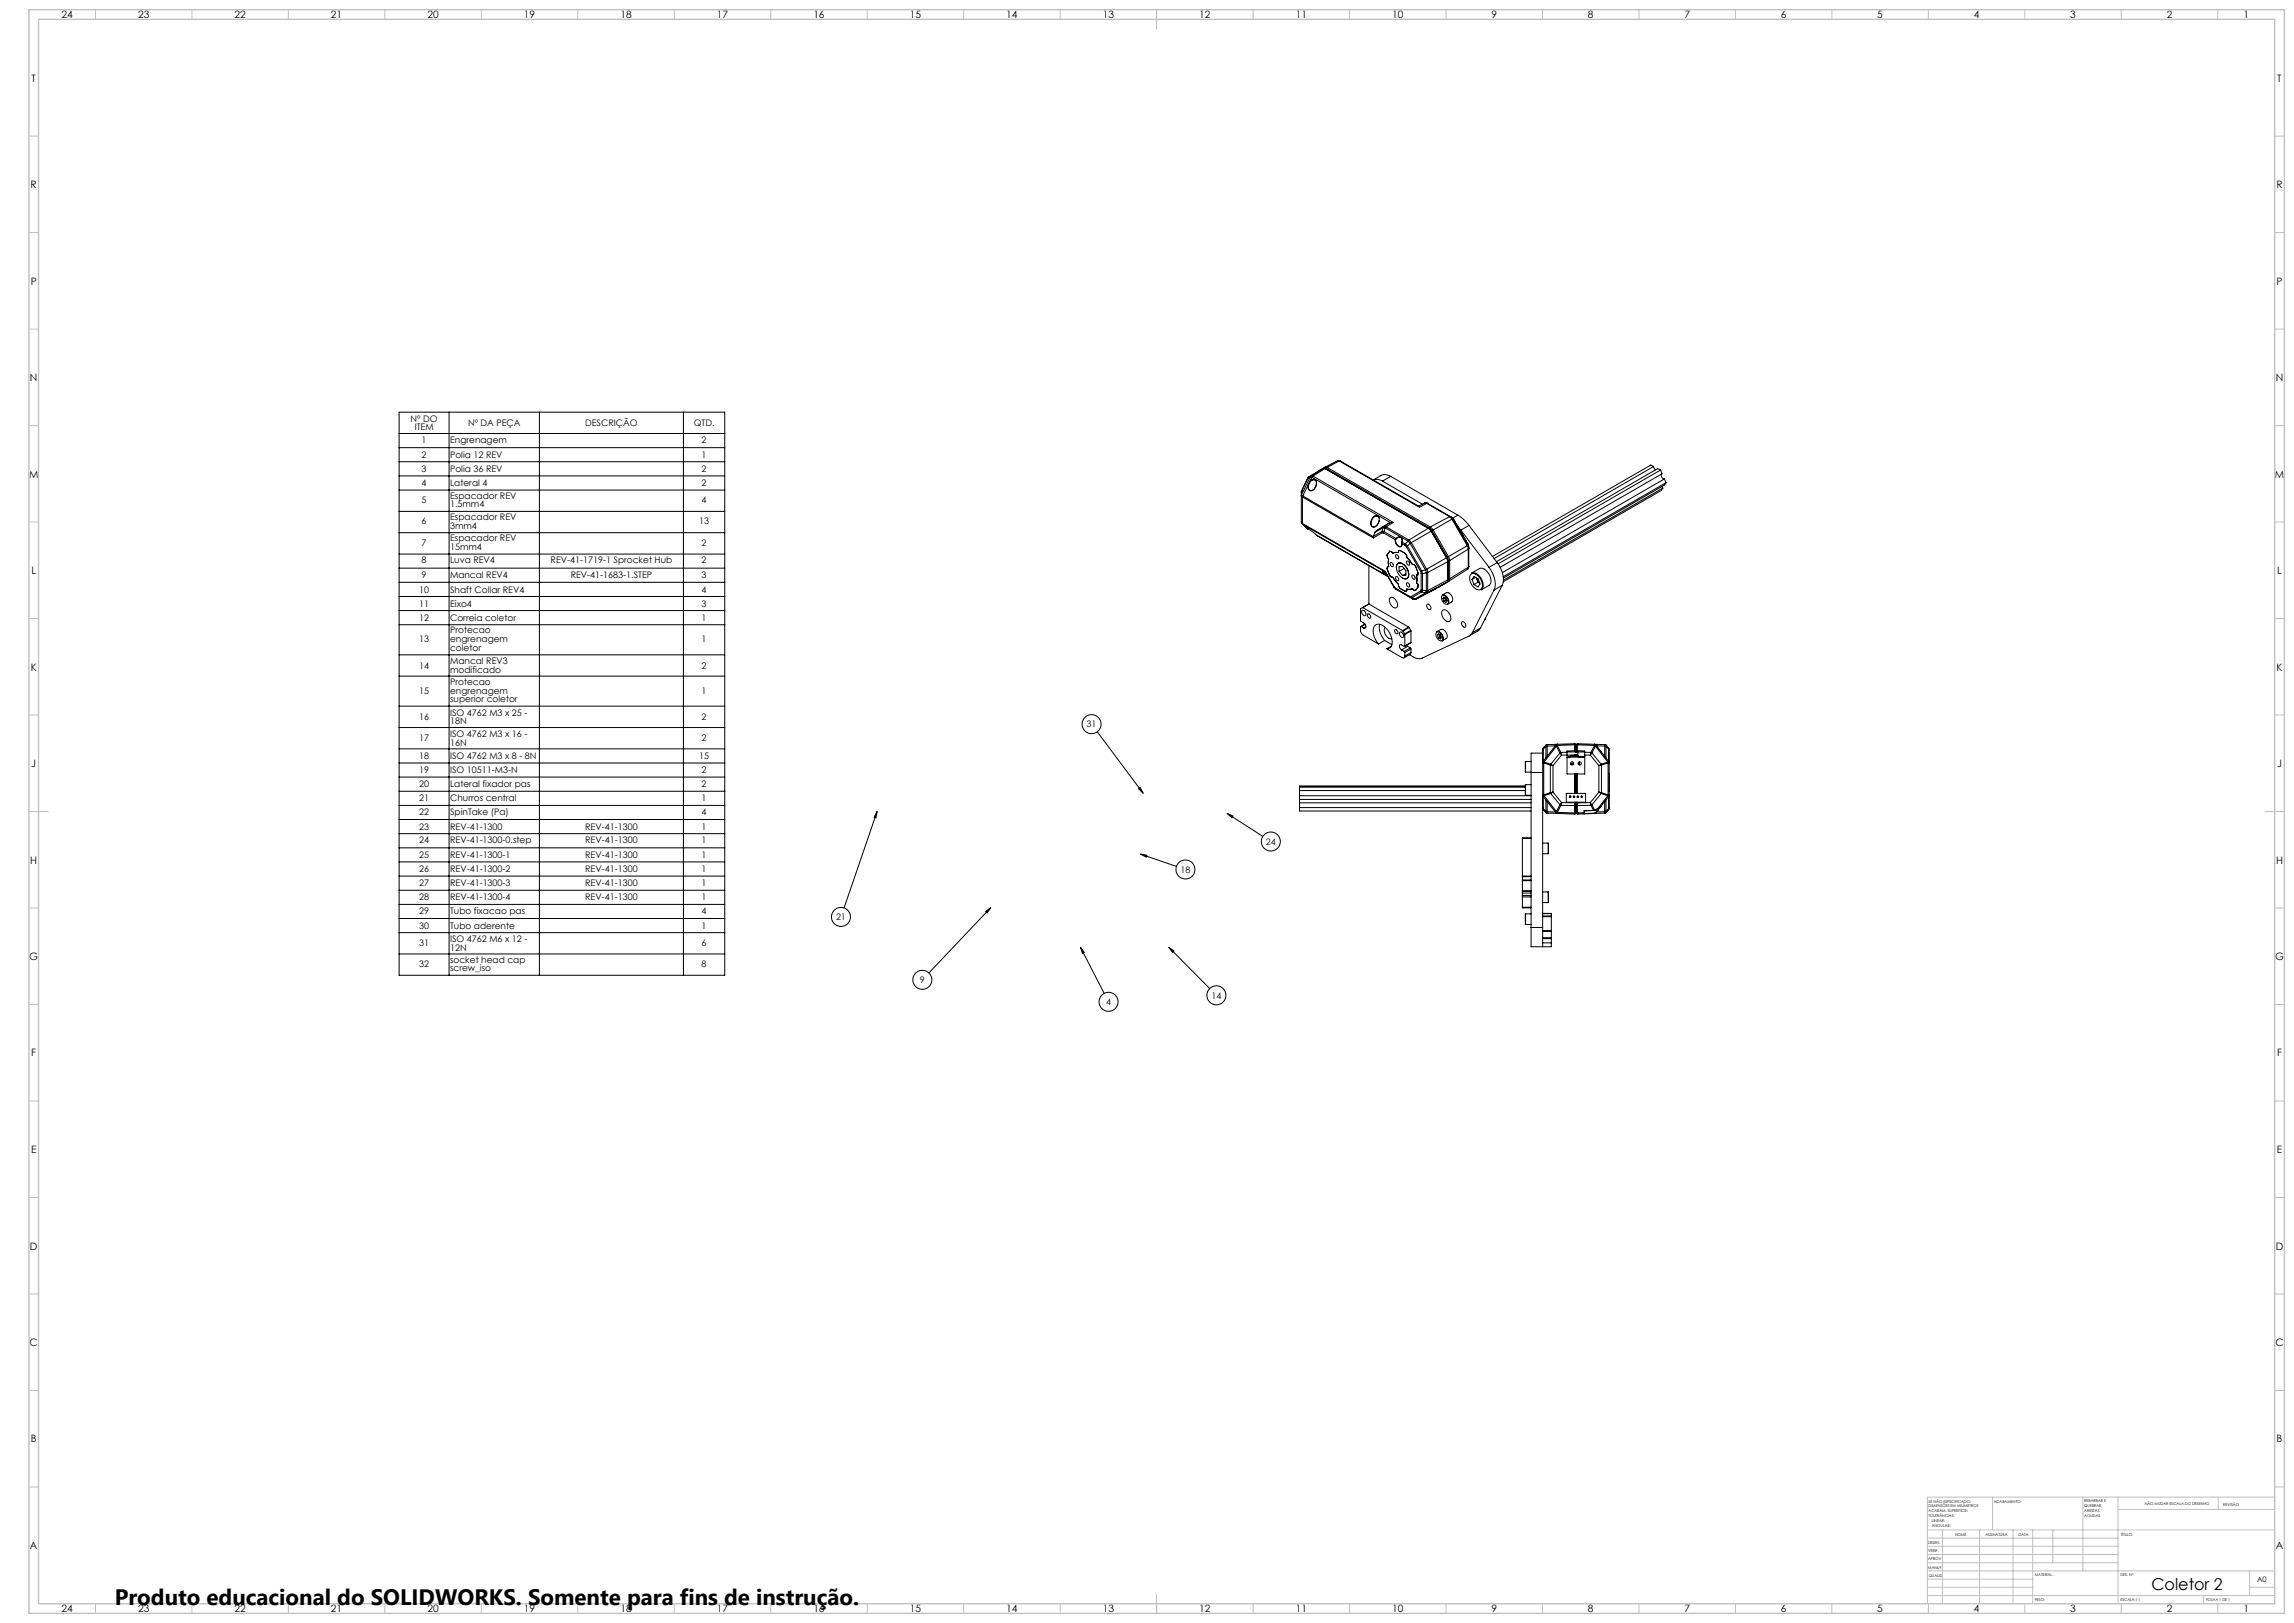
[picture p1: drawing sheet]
<svg xmlns="http://www.w3.org/2000/svg" width="1189mm" height="841mm" viewBox="0 0 1189 841" stroke-linecap="round" stroke-linejoin="round" font-family="sans-serif">
<defs><g id="words">
<text font-size="11.6" x="59" y="832">Produto educacional do SOLIDWORKS. Somente para fins de instrução.</text>
<text font-size="8.5" x="1115" y="824">Coletor 2</text>
<g font-size="5.3">
<text x="32" y="9">24</text>
<text x="72" y="9">23</text>
<text x="122" y="9">22</text>
<text x="172" y="9">21</text>
<text x="222" y="9">20</text>
<text x="272" y="9">19</text>
<text x="322" y="9">18</text>
<text x="372" y="9">17</text>
<text x="422" y="9">16</text>
<text x="472" y="9">15</text>
<text x="522" y="9">14</text>
<text x="572" y="9">13</text>
<text x="622" y="9">12</text>
<text x="672" y="9">11</text>
<text x="722" y="9">10</text>
<text x="773" y="9">9</text>
<text x="823" y="9">8</text>
<text x="873" y="9">7</text>
<text x="923" y="9">6</text>
<text x="973" y="9">5</text>
<text x="1023" y="9">4</text>
<text x="1073" y="9">3</text>
<text x="1123" y="9">2</text>
<text x="1163" y="9">1</text>
<text x="16" y="42">T</text>
<text x="1180" y="42">T</text>
<text x="16" y="97">R</text>
<text x="1180" y="97">R</text>
<text x="16" y="148">P</text>
<text x="1180" y="148">P</text>
<text x="16" y="198">N</text>
<text x="1180" y="198">N</text>
<text x="15" y="248">M</text>
<text x="1179" y="248">M</text>
<text x="16" y="297">L</text>
<text x="1180" y="297">L</text>
<text x="16" y="348">K</text>
<text x="1180" y="348">K</text>
<text x="16" y="398">J</text>
<text x="1180" y="398">J</text>
<text x="16" y="448">H</text>
<text x="1180" y="448">H</text>
<text x="15" y="498">G</text>
<text x="1179" y="498">G</text>
<text x="16" y="547">F</text>
<text x="1180" y="547">F</text>
<text x="16" y="598">E</text>
<text x="1180" y="598">E</text>
<text x="16" y="648">D</text>
<text x="1180" y="648">D</text>
<text x="15" y="698">C</text>
<text x="1179" y="698">C</text>
<text x="16" y="747">B</text>
<text x="1180" y="747">B</text>
<text x="16" y="803">A</text>
<text x="1180" y="803">A</text>
<text x="32" y="835">24</text>
<text x="72" y="835">23</text>
<text x="122" y="835">22</text>
<text x="172" y="835">21</text>
<text x="222" y="835">20</text>
<text x="272" y="835">19</text>
<text x="322" y="835">18</text>
<text x="372" y="835">17</text>
<text x="422" y="835">16</text>
<text x="472" y="835">15</text>
<text x="522" y="835">14</text>
<text x="572" y="835">13</text>
<text x="622" y="835">12</text>
<text x="672" y="835">11</text>
<text x="722" y="835">10</text>
<text x="773" y="835">9</text>
<text x="823" y="835">8</text>
<text x="873" y="835">7</text>
<text x="923" y="835">6</text>
<text x="973" y="835">5</text>
<text x="1023" y="835">4</text>
<text x="1073" y="835">3</text>
<text x="1123" y="835">2</text>
<text x="1163" y="835">1</text>
</g>
<g font-size="4.7">
<text x="213" y="218">Nº DO</text>
<text x="243" y="221">Nº DA PEÇA</text>
<text x="303" y="221">DESCRIÇÃO</text>
<text x="360" y="221">QTD.</text>
<text x="215" y="223">ITEM</text>
<text x="219" y="230">1</text>
<text x="233" y="230">Engrenagem</text>
<text x="364" y="230">2</text>
<text x="219" y="237">2</text>
<text x="233" y="237">Polia 12 REV</text>
<text x="364" y="237">1</text>
<text x="219" y="245">3</text>
<text x="233" y="245">Polia 36 REV</text>
<text x="364" y="245">2</text>
<text x="219" y="252">4</text>
<text x="233" y="252">Lateral 4</text>
<text x="364" y="252">2</text>
<text x="219" y="261">5</text>
<text x="233" y="258">Espacador REV</text>
<text x="233" y="263">1.5mm4</text>
<text x="364" y="261">4</text>
<text x="233" y="269">Espacador REV</text>
<text x="219" y="272">6</text>
<text x="233" y="274">3mm4</text>
<text x="362" y="272">13</text>
<text x="233" y="281">Espacador REV</text>
<text x="219" y="283">7</text>
<text x="233" y="285">15mm4</text>
<text x="364" y="283">2</text>
<text x="219" y="292">8</text>
<text x="233" y="292">Luva REV4</text>
<text x="285" y="292">REV-41-1719-1 Sprocket Hub</text>
<text x="364" y="292">2</text>
<text x="219" y="300">9</text>
<text x="233" y="300">Mancal REV4</text>
<text x="296" y="300">REV-41-1683-1.STEP</text>
<text x="364" y="300">3</text>
<text x="217" y="307">10</text>
<text x="233" y="307">Shaft Collar REV4</text>
<text x="364" y="307">4</text>
<text x="217" y="314">11</text>
<text x="233" y="314">Eixo4</text>
<text x="364" y="314">3</text>
<text x="217" y="322">12</text>
<text x="233" y="322">Correia coletor</text>
<text x="364" y="322">1</text>
<text x="233" y="328">Protecao</text>
<text x="217" y="333">13</text>
<text x="233" y="333">engrenagem</text>
<text x="364" y="333">1</text>
<text x="233" y="337">coletor</text>
<text x="217" y="346">14</text>
<text x="233" y="344">Mancal REV3</text>
<text x="364" y="346">2</text>
<text x="233" y="349">modificado</text>
<text x="217" y="359">15</text>
<text x="233" y="355">Protecao</text>
<text x="233" y="359">engrenagem</text>
<text x="364" y="359">1</text>
<text x="233" y="364">superior coletor</text>
<text x="233" y="371">ISO 4762 M3 x 25 -</text>
<text x="217" y="373">16</text>
<text x="233" y="375">18N</text>
<text x="364" y="373">2</text>
<text x="563" y="377">31</text>
<text x="233" y="382">ISO 4762 M3 x 16 -</text>
<text x="217" y="384">17</text>
<text x="233" y="386">16N</text>
<text x="364" y="384">2</text>
<text x="217" y="393">18</text>
<text x="233" y="393">ISO 4762 M3 x 8 - 8N</text>
<text x="362" y="393">15</text>
<text x="217" y="401">19</text>
<text x="233" y="401">ISO 10511-M3-N</text>
<text x="364" y="401">2</text>
<text x="217" y="408">20</text>
<text x="233" y="408">Lateral fixador pas</text>
<text x="364" y="408">2</text>
<text x="217" y="415">21</text>
<text x="233" y="415">Churros central</text>
<text x="364" y="415">1</text>
<text x="217" y="422">22</text>
<text x="233" y="422">SpinTake (Pa)</text>
<text x="364" y="422">4</text>
<text x="217" y="430">23</text>
<text x="233" y="430">REV-41-1300</text>
<text x="303" y="430">REV-41-1300</text>
<text x="364" y="430">1</text>
<text x="217" y="437">24</text>
<text x="233" y="437">REV-41-1300-0.step</text>
<text x="303" y="437">REV-41-1300</text>
<text x="364" y="437">1</text>
<text x="656" y="438">24</text>
<text x="217" y="445">25</text>
<text x="233" y="445">REV-41-1300-1</text>
<text x="303" y="445">REV-41-1300</text>
<text x="364" y="445">1</text>
<text x="217" y="452">26</text>
<text x="233" y="452">REV-41-1300-2</text>
<text x="303" y="452">REV-41-1300</text>
<text x="364" y="452">1</text>
<text x="612" y="452">18</text>
<text x="217" y="459">27</text>
<text x="233" y="459">REV-41-1300-3</text>
<text x="303" y="459">REV-41-1300</text>
<text x="364" y="459">1</text>
<text x="217" y="467">28</text>
<text x="233" y="467">REV-41-1300-4</text>
<text x="303" y="467">REV-41-1300</text>
<text x="364" y="467">1</text>
<text x="217" y="474">29</text>
<text x="233" y="474">Tubo fixacao pas</text>
<text x="364" y="474">4</text>
<text x="433" y="477">21</text>
<text x="217" y="481">30</text>
<text x="233" y="481">Tubo aderente</text>
<text x="364" y="481">1</text>
<text x="217" y="490">31</text>
<text x="233" y="488">ISO 4762 M6 x 12 -</text>
<text x="364" y="490">6</text>
<text x="233" y="493">12N</text>
<text x="217" y="501">32</text>
<text x="233" y="499">socket head cap</text>
<text x="233" y="503">screw_iso</text>
<text x="364" y="501">8</text>
<text x="477" y="509">9</text>
<text x="573" y="521">4</text>
<text x="628" y="517">14</text>
</g>
<text font-size="3.9" x="1170" y="820">A0</text>
<g font-size="2">
<text x="1000" y="779">SE NÃO ESPECIFICADO:</text>
<text x="1033" y="779">ACABAMENTO:</text>
<text x="1080" y="778">REBARBAR E</text>
<text x="1112" y="780">NÃO MUDAR ESCALA DO DESENHO</text>
<text x="1000" y="781">DIMENSÕES EM MILÍMETROS</text>
<text x="1000" y="784">ACABAM. SUPERFÍCIE:</text>
<text x="1080" y="781">QUEBRAR</text>
<text x="1080" y="783">ARESTAS</text>
<text x="1080" y="786">AGUDAS</text>
<text x="1152" y="780">REVISÃO</text>
<text x="1000" y="786">TOLERÂNCIAS:</text>
<text x="1001" y="789">LINEAR:</text>
<text x="1001" y="791">ANGULAR:</text>
<text x="1013" y="796">NOME</text>
<text x="1029" y="796">ASSINATURA</text>
<text x="1046" y="796">DATA</text>
<text x="1099" y="796">TÍTULO:</text>
<text x="999" y="800">DESEN.</text>
<text x="999" y="808">APROV.</text>
<text x="999" y="804">VERIF.</text>
<text x="999" y="813">MANUF.</text>
<text x="1000" y="817">QUALID</text>
<text x="1055" y="817">MATERIAL:</text>
<text x="1099" y="817">DES. Nº</text>
<text x="1055" y="830">PESO:</text>
<text x="1099" y="830">ESCALA:1:1</text>
<text x="1143" y="830">FOLHA 1 DE 1</text>
</g>
</g></defs>
<g fill="none" stroke="#000" stroke-width=".52">
<path d="M207 214h169v291h-169zM233 214v291M280 214v291M354 214v291M207 225h169M207 232h169M207 239h169M693 239h1M694 239l-7 3M694 239h.1M694 239h1M694 239l-6 3"/>
<path d="M694 239l42 24M695 239l41 24M207 247h169M207 254h169M675 255h.1M675 256v1M675 256v2M675 255l-1 15M675 255v1M675 258v13M675 258l37 21M675 257v1"/>
<path d="M675 257l37 21M678 248l-3 7M678 248h.1M678 247v1M678 251l-3 6M678 247h.1M679 250a2 2 0 0 1 2-2 2 2 0 0 1 1 3l-2 3a1.9 1.9 0 0 1-2 0 1.9 1.9 0 0 1 0-3M679 250l-1 1M679 247h.1M679 247l-4 9M679 247l-1 1M679 247h1"/>
<path d="M679 249a1.7 1.7 0 0 1 3 0 1.7 1.7 0 0 1 0 2 2.6 2.6 0 0 1-1 3 2.6 2.6 0 0 1-2 0l-1-2zM679 247h-1M680 247h-1M680 247h.1M680 247l-1 3M680 247l41 24M680 247h1M681 247h-1M681 247l41 24M681 249h-1M686 243l-6 4M686 243h.1"/>
<path d="M686 243h1M687 243h.1M687 243l-6 4M687 243l54 31M687 242l-9 5M687 242h.1M687 242h1M687 242v1M688 242h.1M688 242l-1 1M688 242l53 31M717 249l20 12"/>
<path d="M721 247l-4-1-5 3 2-1 3 1M721 247l-4 2M721 247l35 20M857 242l1 1M857 242l-1-1-82 47M857 242l-83 47M861 244l-85 48M861 244l-2-1-83 48M861 244v1l-83 49M861 246v1l2 1M861 252l1 1M862 253l-83 48"/>
<path d="M862 253l-1 1-82 47M863 248l-84 49M863 248v2M863 250l-84 49M863 250v1l-84 49M207 265h169M207 276h169M674 270l1 2M674 270l1 1M675 272l3 2M675 272h.1M675 271v1"/>
<path d="M675 271l43 25M675 272l43 24M678 274h.1M678 274l5 4 36 21M712 268v-1a1.6 1.6 0 0 1 2 0 1.6 1.6 0 0 1 1 2 3 3 0 0 1-4 4l-1-2zM712 278v1M712 278h.1M713 276l-1 2M713 267h1M713 267h.1M713 267v1M713 275v1"/>
<path d="M715 268a1.6 1.6 0 0 0-2-1 1.6 1.6 0 0 0-1 1 2.8 2.8 0 0 0 0 5l2-1 1-2M716 275h1M716 275v1M716 275l-4 3M716 276h1M716 276l-4 3M717 273l1 1M717 273h.1M717 273l-1 2M717 273l-4 3M717 276l6 4M717 273l-4 2"/>
<path d="M717 273h1M717 275v1M717 275l7 4M718 274h.1M718 274l-1 1M718 274l12 6M718 273v1M718 273h.1M718 273l12 7M720 271l-7 4M720 271l-3 2M721 271h-1"/>
<path d="M722 271h-1M722 271l-4 2M723 280a2.7 2.7 0 0 0 3 3l1-1M723 280h.1M723 280a2.5 2.5 0 0 0 3 3l1-1M724 279a1.8 1.8 0 0 1 2-1 1.8 1.8 0 0 1 1 3M724 279h.1M724 279l-1 1M724 279a1.7 1.7 0 0 1 2 0 1.7 1.7 0 0 1 1 2M730 280h.1M730 280l1 1M738 261h2"/>
<path d="M739 261h-1l-3 1M739 261h.1M739 261l-3 2M739 261l12 7M740 261h-1M740 261h.1M740 261l12 7M740 274l2 1M740 274l-10 6M740 274h1M741 274l1 1M741 274h.1"/>
<path d="M741 273l2 2M741 273v1M742 275l-10 6M742 275l8 14M742 275h.1M743 275h-1M743 275l8 13M751 268h.1M751 268l-10 5M751 268l2 1M752 268h-1M752 268h.1"/>
<path d="M752 268l1 1M753 269h.1M753 269l-10 6M753 269l8 14M753 269l8 13M756 273l1 2M756 267l3 2 2 3M756 267l-3 1M757 275l15 19M761 272l-4 3M761 272l15 20M207 287h169"/>
<path d="M207 294h169M710 293v20M717 296l2 2M718 296l4 8M718 296h.1M718 296l5 8M718 297l-1-1 2 2M720 286l2 1 3-1 1-1 2 2 1 2 3 4h2l1 4v1h-1v4l1 2-1 2-2-1h-3v1h-1l-2-1-1-2-3-4-2-1-1-3v-1h1v-4l-1-2zM721 292a1.1 1.1 0 0 1 1 0 1.1 1.1 0 0 1-1 2v-1zM723 299a1.1 1.1 0 0 1 2 0 1.1 1.1 0 0 1-1 2l-1-1zM723 288a1.1 1.1 0 0 1 2 0 1.1 1.1 0 0 1-1 2l-1-1zM724 294a2.2 2.2 0 0 1 1-2 2.2 2.2 0 0 1 3 1 5 5 0 0 1 1 7h-2"/>
<path d="M725 292a5 5 0 0 1 4 8 5 5 0 0 1-4-8zM725 296l2 2M725 296v-2l2-1 2 3v2h-2M725 292h.1M727 282h.1M727 281h.1M727 282l1 1M727 281v1M727 281l1 1M728 295l-3 1M728 282l1 1M728 283h1"/>
<path d="M728 282v1M729 297l-2 1M729 283l7 13M729 291a1.1 1.1 0 0 1 1 0 1.1 1.1 0 0 1 0 2l-1-1zM729 283h.1M729 283l8 13M730 299l-1 1M730 280l-2 2M731 281l-2 2M731 281v1M731 282l8 13M731 281h.1"/>
<path d="M731 281h1M732 281l-1 1M732 281l7 14M732 298a1.1 1.1 0 0 1 1 1 1.1 1.1 0 0 1 0 1l-1-1zM736 296l1 1M737 297h.1M737 297v9M737 296h-1M737 296v1M739 295h.1M739 295v2M739 295l-2 1"/>
<path d="M739 297h-2M739 297v9M739 295l1 2M740 297h-1M740 297h.1M740 297v9M750 289v2l-10 6M750 289l-11 6M750 289v2M750 289v1M750 289h.1M750 289l1 1"/>
<path d="M750 290v11M750 290h.1M751 300l-1 1h1M751 290v10M751 290h.1M751 300h.1M751 288v2M751 288l-1 1M751 300v1M761 283v1M761 283l-10 5M761 295l-10 6"/>
<path d="M761 295h-1M761 283h.1M761 282v12M761 282v1M761 282h.1M761 294v1M761 284v10M761 294l-10 6M761 284h.1M761 284l-10 6M761 294h.1M762 298a4 4 0 0 1 6 3v1a2.5 2.5 0 0 1-1 4 2.5 2.5 0 0 1-3-2l-2-3v-2z"/>
<path d="M763 297l4-2a6 6 0 0 1 5 8l-4 3a6 6 0 0 0-5-9zM765 299l-2 1M765 299l1 1M765 300h1M772 294a12 12 0 0 1 2 12M776 292a12 12 0 0 1 3 11M776 292l-4 2M207 302h169M207 309h169M207 316h169M706 316a1.6 1.6 0 0 1 2 1 1.6 1.6 0 0 1-1 2l-1-1zM706 315h-1v7l3 2v1h-1"/>
<path d="M706 315h.1M706 315l21 12M709 318a1.1 1.1 0 0 1 1 1 1.1 1.1 0 0 1 0 1l-1-1zM710 313l-4 2M710 313l20 12M720 310a3 3 0 0 1 4 1 3 3 0 0 1 0 4 4 4 0 0 1-4-5zM722 304l2 1M722 304h.1M723 304v1M723 304h-1M723 305h1M723 305l8 4"/>
<path d="M724 305l8 5M724 305v1M724 306h.1M729 302a1.1 1.1 0 0 1 1 1 1.1 1.1 0 0 1 0 1l-1-1zM731 309h.1M731 309v1M731 310h1M731 309l1 1M732 310h1M732 310h2M733 310h1M733 310h.1"/>
<path d="M734 310h.1M736 306l1 1M736 306l-5 3M737 306h-1M737 306h.1M737 307h2M737 307l-5 3M737 306v1M737 306h2M739 307l-6 3M739 307h.1M739 306v1"/>
<path d="M739 307l-5 3M740 313a1.7 1.7 0 0 1 1 1 1.7 1.7 0 0 1 0 2l-1-2zM740 306h-1M740 306l-1 1M740 306h.1M744 305l-10 5M744 305h.1M745 304h.1M747 309a2.7 2.7 0 0 1 3 1 2.7 2.7 0 0 1 0 3 3 3 0 0 1-3-4zM748 316a3 3 0 0 1 4 5 2.8 2.8 0 0 1-3 0 2.8 2.8 0 0 1-2-2zM748 308l2-1a3 3 0 0 1 2 5l-2 1a3 3 0 0 0-2-5zM748 310v1"/>
<path d="M748 310v-1l1 1 1 1M748 310h1M749 310h.1M749 310l1 1M749 310v1M749 311h-1M749 311h1M750 302l-11 5M750 302l-6 3M750 311h.1M750 311l-1 1-1-1M750 301v1"/>
<path d="M750 301l-10 5M751 301l-6 3M763 300l1 3M763 300l1-1 2 1 1 3-1 1-2-1M766 300l1 2M766 300v2M766 302l-2 1M766 302h1M774 306l-11 22M779 303l-5 3M779 303l-12 22M207 324h169"/>
<path d="M207 339h169M706 325l-1 2 1 2 8 5M706 325h1M707 323l-2 2M708 324l-2 1M708 325h-1M714 334a8 8 0 0 1-1-10 6 6 0 0 1 7 4 6 6 0 0 1 0 8h-1M715 323v5l3 4M718 332l-4 2M718 332l3 2M718 325a4 4 0 0 0 3 6M719 336l8 5h1v-1"/>
<path d="M721 335l-2 1M723 326a1.1 1.1 0 0 1 1 1 1.1 1.1 0 0 1 0 1l-1-1zM726 328a1.6 1.6 0 0 1 1 1 1.6 1.6 0 0 1 0 1l-2-1zM726 337l2 1M727 327h.1M727 327l1 1M728 338h.1M728 328v1M728 335l-2-1h-1v1l1 2M728 329v6M728 338v2M729 334l1 1"/>
<path d="M730 335l-4 2M730 335l1 1M730 325h.1M730 325l-3 2M730 325l1 2M731 336h.1M731 336l-3 2M731 327h.1M731 327l-3 1M731 333l-3 2M731 338v1l-3 2M731 327l-3 2"/>
<path d="M731 327v6M731 336v2M731 338l-3 2M744 328a2.7 2.7 0 0 1 3 1 2.7 2.7 0 0 1 0 3 3 3 0 0 1-3-4zM745 327l2-1a3 3 0 0 1 3 5l-2 1a3 3 0 0 0-3-5zM745 329l1 1M745 329l1-1 1 1v1M745 329h1v1M746 329l1 1M746 330h.1M746 330h1M747 330h.1"/>
<path d="M747 330v1l-1-1M758 322a1.6 1.6 0 0 1 1 1 1.6 1.6 0 0 1 0 2l-1-2zM763 328l-2 2-24 11h-3l-4-2M767 325l-1 2-4 2M767 325l-4 3M770 321h.1M770 320v1M207 350h169M207 366h169M207 377h169M569 379l23 32M207 388h169"/>
<path d="M207 395h169M791 395v5M791 395h3M800 395h.1M800 390v5M800 390h-6v10M800 389v1M800 395v80M800 388v1M800 388h.1M800 388v6M800 395l4 1"/>
<path d="M800 395v17M801 386v1M801 387v6M801 387l-1 1M801 386l-1 2M802 387h-1M802 386v1M802 386h-1M802 386h.1M802 387v5M804 396l1 1M804 396v15"/>
<path d="M804 396h.1M805 397v13M806 386l-4 1M806 386h1M806 386h.1M806 386l-6 9M807 386v1M807 387l1 3M807 387l-7 8M807 386h.1M807 386h-1M807 386l2 4"/>
<path d="M808 390h1M809 390v1M809 390l-5 6M809 390h.1M809 390h-1M809 391l-4 6M812 390v1M812 391v10h9v-10M812 391h-3M812 390h-3M812 390h9M814 392h.1"/>
<path d="M814 392h4M814 396h2M814 396h1M816 391h2M816 385v1M816 386h.1M816 385l1 1M816 389h-4v1M816 386v3M816 386h-9M816 386h1M816 385l-14 1"/>
<path d="M816 385h.1M816 391l-4 2 9-1M817 386h.1M817 386v4l-1-1M817 387h.1M817 386v4l1-1M818 386h.1M818 385v1M818 385l-1 1M818 389h3v1M818 386v3M818 386h8"/>
<path d="M818 386h-1M818 385l14 1M818 385h.1M818 392h3zM818 390v2M818 391h-6M818 392h3M818 396h1M819 395v1M819 392h.1M819 396h.1M821 390v1"/>
<path d="M821 391h3M821 390h4M824 391l5 6M825 390l-1 1M825 390h.1M825 390l5 6M826 386l1 1M826 386l-1 4M826 386h.1M826 386h1M827 387l-2 3M827 387l6 8"/>
<path d="M827 386v1M827 386h.1M827 386l7 9M828 386l4 1M829 397v13M830 396h.1M830 396l-1 1M830 396v15M832 387h.1M832 386v1M832 386h.1M832 387v5"/>
<path d="M832 387v6M832 387l2 1M832 386l2 2M833 395h.1M833 395l-3 1M833 395v17M834 388v1M834 388h.1M834 388v6M834 395h-1M834 389v30M207 403h169"/>
<path d="M207 410h169M207 417h169M590 409l1-1 1 3zM674 410v2M674 416v2M674 416h120M674 412h120M674 414h120M674 412v4M674 418v2h120M674 410h117M674 418h120"/>
<path d="M674 408h117M791 407h-117v3M791 407v5M791 412h3M791 407h3M791 400h3M794 400h6M794 400v81M800 419h.1M800 419v1M800 413l6 8M800 413v6"/>
<path d="M800 419l1 1M800 420l1 1M800 412h.1M800 412v1M800 412l7 9M801 415v5M802 415v6M804 411h.1M804 411l-4 1M804 411l5 6M805 410l-1 1M805 410l4 6"/>
<path d="M808 417h1M808 417l-1 4M809 417h.1M809 417h-1M809 417h7M809 417l-2 4M809 416v1M809 416h7M812 411h10v5h-10zM814 413h.1M814 412v1M815 413h1"/>
<path d="M816 416h.1M816 416v1M816 417h.1M816 416h2M816 401v10M816 417v4M817 416v1M817 416h.1M817 417h-1M817 401v10M817 417v4M817 417h1"/>
<path d="M817 417h.1M817 413h1M818 416v1M818 417h.1M818 416h.1M818 401v10M818 417v4M824 416l1 1M824 416h-6M825 417h.1M825 417h-7M825 417l1 3"/>
<path d="M825 417l2 3M826 420h.1M826 420h-5v1M827 420h-1M827 420h.1M827 420h1M828 419h.1M828 419l-1 1M828 420h.1M828 420l-1 1M829 410l1 1M829 410l-5 6"/>
<path d="M829 418l-1 2M830 418l-2 1M830 418h-1M830 418h.1M830 418l-2 2M830 411h.1M830 411l-5 6M830 411l3 1M832 415v6M832 415v5M833 412l1 1M833 412l-5 7"/>
<path d="M833 412h.1M833 412h1v1M834 419v1M834 413v6M834 419l-2 1M834 420l-2 1M834 413l-4 5M834 401v9M834 419h.1M207 425h169M207 432h169M207 439h169"/>
<path d="M455 420l-1 4-1-1zM455 420l-18 50M636 422l3 1v1zM636 422l19 11M789 434v20M789 434h5M794 434h-5M800 437h2M801 420h.1M801 420l1 1M801 421h1M801 420v1"/>
<path d="M801 421h.1M802 421h.1M802 421h4M802 421l5 1M802 437v5M806 421l1 1M806 421h.1M807 421h.1M807 421h-1M807 421v1M807 422h.1M807 421h9"/>
<path d="M807 422h9M816 421h.1M816 421v1M816 422h.1M817 421l-1 1M817 421h.1M817 421h-1M817 421l1 1M817 421h1M818 421v1M818 421h.1M818 422h.1"/>
<path d="M821 421v1M821 421h-3M821 422h-3M826 421v1M826 421l-5 1M826 422h-5M827 421h-1M827 421h.1M827 421l-1 1M832 421h.1M832 421h-4M832 421l-6 1"/>
<path d="M832 420v1M832 420h.1M207 454h169M207 447h169M591 443h3v1zM591 443l19 6M789 456h.1M789 454h.1M789 454h5M789 456h5M789 454v2M789 456v6"/>
<path d="M800 442h2M207 461h169M207 469h169M207 476h169M511 472l3-2-2 3zM514 470l-33 34M789 462h.1M789 462v1M789 464v1M789 470h.1M789 462h5M789 470h5"/>
<path d="M789 463v1M789 465v5M789 463h5M789 465h5M789 464h5M791 474v5M791 479h3M791 474h3M794 470h-5h5M800 475h.1M800 473h.1M800 462h2"/>
<path d="M800 468h2M800 475h4M800 475v7M800 473h4M802 462v6M804 475h.1M804 473h.1M804 473v2M804 475v7M207 483h169M207 494h169M560 491l2 3h-1z"/>
<path d="M560 491l12 24M606 491l2 2v1zM606 491l21 21M794 481v10h10v-2M794 481h6M800 486h.1M800 489v2M800 482v1M800 483v3M800 482h4M800 486v3M800 486h4"/>
<path d="M800 489h4M800 483h4M804 486h.1M804 482v1M804 483v3M804 486v3"/>
<circle cx="566" cy="375" r="5"/>
<circle cx="815" cy="396" r=".8"/>
<circle cx="819" cy="396" r=".8"/>
<circle cx="814" cy="413" r=".4"/>
<circle cx="816" cy="413" r=".4"/>
<circle cx="818" cy="413" r=".4"/>
<circle cx="820" cy="413" r=".4"/>
<circle cx="659" cy="436" r="5"/>
<circle cx="614" cy="451" r="5"/>
<circle cx="436" cy="475" r="5"/>
<circle cx="478" cy="508" r="5"/>
<circle cx="575" cy="519" r="5"/>
<circle cx="630" cy="516" r="5"/>
</g>
<g fill="none" stroke="#c0c0c0" stroke-width=".52">
<path d="M49 5v5M99 5v5M149 5v5M199 5v5M249 5v5M299 5v5M349 5v5M399 5v5M449 5v5M499 5v5M549 5v5M599 5v10"/>
<path d="M649 5v5M699 5v5M749 5v5M799 5v5M849 5v5M899 5v5M949 5v5M999 5v5M1049 5v5M1099 5v5M1149 5v5M15 71h5"/>
<path d="M1179 71h5M15 121h5M1179 121h5M15 171h5M1179 171h5M15 221h5M1179 221h5M15 271h5M1179 271h5M15 321h5M1179 321h5M15 371h5"/>
<path d="M1179 371h5M15 421h10M1174 421h10M15 471h5M1179 471h5M15 521h5M1179 521h5M15 571h5M1179 571h5M15 621h5M1179 621h5M15 671h5"/>
<path d="M1179 671h5M15 721h5M1179 721h5M15 771h5M1033 776v17M1080 776v38M1098 776v55M1150 776v6M1179 771h5M1179 776h-180v55M999 793h180M999 797h99"/>
<path d="M1007 793v38M1026 793v38M1043 793v38M1054 793v38M1064 793v17M1098 782h81M999 810h99M999 806h99M999 801h99M999 818h55M999 814h180M1166 814v13"/>
<path d="M49 831v5M99 831v5M149 831v5M199 831v5M249 831v5M299 831v5M349 831v5M399 831v5M449 831v5M499 831v5M549 831v5M599 826v10"/>
<path d="M649 831v5M699 831v5M749 831v5M799 831v5M849 831v5M899 831v5M949 831v5M999 827h180M999 823h55M999 831v5M1049 831v5M1099 831v5"/>
<path d="M1142 827v4M1149 831v5M1166 823h13"/>
</g>
<path d="M15 5h1169v831h-1169zM20 10h1159v821h-1159z" fill="none" stroke="#c0c0c0" stroke-width=".7"/>
<path d="M636 422l3 1v1zM591 443h3v1zM606 491l2 2v1zM560 491l2 3h-1zM511 472l3-2-2 3zM455 420l-1 4-1-1zM590 409l1-1 1 3z" fill="#000"/>
<use href="#words"/>
</svg>
